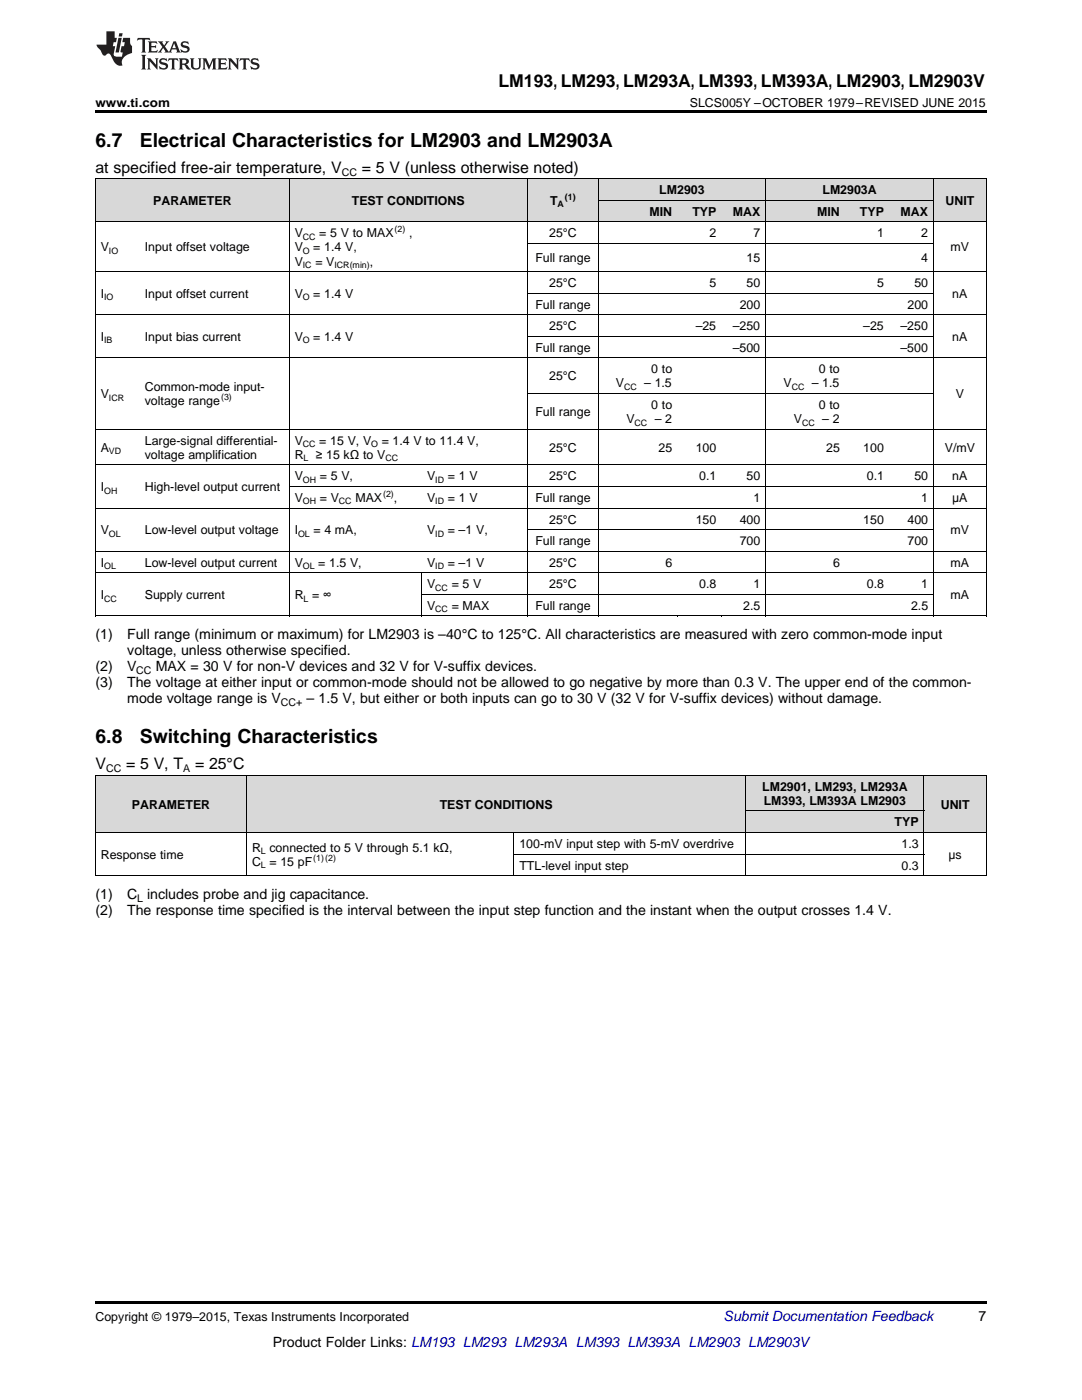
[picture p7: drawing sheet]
<svg xmlns="http://www.w3.org/2000/svg" width="216mm" height="279mm" viewBox="0 0 216 279" stroke-linecap="round" stroke-linejoin="round" font-family="sans-serif">
<defs><g id="words">
<g font-size="3.9">
<text x="19" y="29.3">6.7</text>
<text x="27.9" y="29.3">Electrical Characteristics for LM2903 and LM2903A</text>
<text x="19" y="148.3">6.8</text>
<text x="27.9" y="148.3">Switching Characteristics</text>
</g>
<text font-size="3.5" x="99.4" y="17.3">LM193, LM293, LM293A, LM393, LM393A, LM2903, LM2903V</text>
<g font-size="3.2">
<text x="19" y="34.4">at specified free-air temperature, V</text>
<text x="72.2" y="34.4">= 5 V (unless otherwise noted)</text>
<text x="19" y="153.5">V</text>
<text x="25.2" y="153.5">= 5 V, T</text>
<text x="38.9" y="153.5">= 25°C</text>
</g>
<g font-size="2.8">
<text x="19" y="127.6">(1)</text>
<text x="25.4" y="127.6">Full range (minimum or maximum) for LM2903 is –40°C to 125°C. All characteristics are measured with zero common-mode input</text>
<text x="25.4" y="130.7">voltage, unless otherwise specified.</text>
<text x="19" y="133.9">(2)</text>
<text x="19" y="137.1">(3)</text>
<text x="25.4" y="133.9">V</text>
<text x="25.4" y="137.1">The voltage at either input or common-mode should not be allowed to go negative by more than 0.3 V. The upper end of the common-</text>
<text x="31.1" y="133.9">MAX = 30 V for non-V devices and 32 V for V-suffix devices.</text>
<text x="25.4" y="140.3">mode voltage range is V</text>
<text x="61.2" y="140.3">– 1.5 V, but either or both inputs can go to 30 V (32 V for V-suffix devices) without damage.</text>
<text x="19" y="179.4">(1)</text>
<text x="25.4" y="179.4">C includes probe and jig capacitance.</text>
<text x="19" y="182.6">(2)</text>
<text x="25.4" y="182.6">The response time specified is the interval between the input step function and the instant when the output crosses 1.4 V.</text>
<text x="195.3" y="263.6">7</text>
<text x="54.4" y="268.9">Product Folder Links: LM193 LM293 LM293A LM393 LM393A LM2903 LM2903V</text>
</g>
<text font-size="2.8" fill="#0000c8" x="144.4" y="263.6">Submit Documentation Feedback</text>
<g font-size="2.5">
<text x="19" y="21.4">www.ti.com</text>
<text x="137.7" y="21.4">SLCS005Y –OCTOBER 1979–REVISED JUNE 2015</text>
<text x="30.6" y="40.9">PARAMETER</text>
<text x="70.2" y="40.9">TEST CONDITIONS</text>
<text x="109.7" y="40.9">T</text>
<text x="131.6" y="38.7">LM2903</text>
<text x="164.1" y="38.7">LM2903A</text>
<text x="188.7" y="40.9">UNIT</text>
<text x="58.8" y="47.3">V</text>
<text x="63.7" y="47.3">= 5 V to MAX</text>
<text x="81.6" y="47.3">,</text>
<text x="109.6" y="47.3">25°C</text>
<text x="129.6" y="43">MIN</text>
<text x="138.1" y="43">TYP</text>
<text x="141.6" y="47.3">2</text>
<text x="146.2" y="43">MAX</text>
<text x="150.4" y="47.3">7</text>
<text x="163.1" y="43">MIN</text>
<text x="171.6" y="43">TYP</text>
<text x="175" y="47.3">1</text>
<text x="179.7" y="43">MAX</text>
<text x="183.8" y="47.3">2</text>
<text x="20.1" y="50.2">V</text>
<text x="28.9" y="50.2">Input offset voltage</text>
<text x="58.8" y="50.2">V</text>
<text x="58.8" y="53">V</text>
<text x="62.5" y="50.2">= 1.4 V,</text>
<text x="62.9" y="53">= V</text>
<text x="73.8" y="53">,</text>
<text x="106.8" y="52.3">Full range</text>
<text x="149" y="52.3">15</text>
<text x="183.8" y="52.3">4</text>
<text x="189.7" y="50.2">mV</text>
<text x="20.1" y="59.4">I</text>
<text x="28.9" y="59.4">Input offset current</text>
<text x="58.8" y="59.4">V</text>
<text x="62.5" y="59.4">= 1.4 V</text>
<text x="109.6" y="57.3">25°C</text>
<text x="141.6" y="57.3">5</text>
<text x="149" y="57.3">50</text>
<text x="175" y="57.3">5</text>
<text x="182.5" y="57.3">50</text>
<text x="190" y="59.4">nA</text>
<text x="106.8" y="61.6">Full range</text>
<text x="109.6" y="65.9">25°C</text>
<text x="138.8" y="65.9">–25</text>
<text x="146.2" y="65.9">–250</text>
<text x="147.6" y="61.6">200</text>
<text x="172.3" y="65.9">–25</text>
<text x="179.7" y="65.9">–250</text>
<text x="181.1" y="61.6">200</text>
<text x="20.1" y="68.1">I</text>
<text x="28.9" y="68.1">Input bias current</text>
<text x="58.8" y="68.1">V</text>
<text x="62.5" y="68.1">= 1.4 V</text>
<text x="106.8" y="70.2">Full range</text>
<text x="146.2" y="70.2">–500</text>
<text x="179.7" y="70.2">–500</text>
<text x="190" y="68.1">nA</text>
<text x="109.6" y="75.9">25°C</text>
<text x="122.9" y="77.3">V</text>
<text x="128.6" y="77.3">– 1.5</text>
<text x="130" y="74.5">0 to</text>
<text x="156.4" y="77.3">V</text>
<text x="162" y="77.3">– 1.5</text>
<text x="163.4" y="74.5">0 to</text>
<text x="20.1" y="79.5">V</text>
<text x="28.9" y="78.1">Common-mode input-</text>
<text x="28.9" y="80.9">voltage range</text>
<text x="106.8" y="83">Full range</text>
<text x="130" y="81.6">0 to</text>
<text x="163.4" y="81.6">0 to</text>
<text x="190.7" y="79.5">V</text>
<text x="28.9" y="88.8">Large-signal differential-</text>
<text x="58.8" y="88.8">V</text>
<text x="63.7" y="88.8">= 15 V, V</text>
<text x="76.2" y="88.8">= 1.4 V to 11.4 V,</text>
<text x="125" y="84.5">V</text>
<text x="130.6" y="84.5">– 2</text>
<text x="158.4" y="84.5">V</text>
<text x="164.1" y="84.5">– 2</text>
<text x="20.1" y="90.2">A</text>
<text x="28.9" y="91.6">voltage amplification</text>
<text x="58.8" y="91.6">R</text>
<text x="58.8" y="95.9">V</text>
<text x="63" y="91.6">≥ 15 kΩ to V</text>
<text x="63.8" y="95.9">= 5 V,</text>
<text x="85.2" y="95.9">V</text>
<text x="89.4" y="95.9">= 1 V</text>
<text x="109.6" y="90.2">25°C</text>
<text x="109.6" y="95.9">25°C</text>
<text x="131.4" y="90.2">25</text>
<text x="138.8" y="90.2">100</text>
<text x="139.5" y="95.9">0.1</text>
<text x="149" y="95.9">50</text>
<text x="164.9" y="90.2">25</text>
<text x="172.3" y="90.2">100</text>
<text x="173" y="95.9">0.1</text>
<text x="182.5" y="95.9">50</text>
<text x="188.5" y="90.2">V/mV</text>
<text x="190" y="95.9">nA</text>
<text x="20.1" y="98">I</text>
<text x="28.9" y="98">High-level output current</text>
<text x="58.8" y="100.2">V</text>
<text x="63.8" y="100.2">= V</text>
<text x="70.9" y="100.2">MAX</text>
<text x="78.6" y="100.2">,</text>
<text x="85.2" y="100.2">V</text>
<text x="89.4" y="100.2">= 1 V</text>
<text x="106.8" y="100.2">Full range</text>
<text x="150.4" y="100.2">1</text>
<text x="183.8" y="100.2">1</text>
<text x="190" y="100.2">μA</text>
<text x="20.1" y="106.6">V</text>
<text x="28.9" y="106.6">Low-level output voltage</text>
<text x="58.8" y="106.6">I</text>
<text x="62.5" y="106.6">= 4 mA,</text>
<text x="85.2" y="106.6">V</text>
<text x="89.4" y="106.6">= –1 V,</text>
<text x="109.6" y="104.5">25°C</text>
<text x="138.8" y="104.5">150</text>
<text x="147.6" y="104.5">400</text>
<text x="172.3" y="104.5">150</text>
<text x="181.1" y="104.5">400</text>
<text x="189.7" y="106.6">mV</text>
<text x="20.1" y="113.1">I</text>
<text x="28.9" y="113.1">Low-level output current</text>
<text x="58.8" y="113.1">V</text>
<text x="63.5" y="113.1">= 1.5 V,</text>
<text x="85.2" y="113.1">V</text>
<text x="89.4" y="113.1">= –1 V</text>
<text x="106.8" y="108.8">Full range</text>
<text x="109.6" y="113.1">25°C</text>
<text x="132.8" y="113.1">6</text>
<text x="147.6" y="108.8">700</text>
<text x="166.2" y="113.1">6</text>
<text x="181.1" y="108.8">700</text>
<text x="189.7" y="113.1">mA</text>
<text x="20.1" y="119.6">I</text>
<text x="28.9" y="119.6">Supply current</text>
<text x="58.8" y="119.6">R = ∞</text>
<text x="85.2" y="117.4">V</text>
<text x="90.1" y="117.4">= 5 V</text>
<text x="109.6" y="117.4">25°C</text>
<text x="139.5" y="117.4">0.8</text>
<text x="150.4" y="117.4">1</text>
<text x="173" y="117.4">0.8</text>
<text x="183.8" y="117.4">1</text>
<text x="189.7" y="119.6">mA</text>
<text x="85.2" y="121.7">V</text>
<text x="90.1" y="121.7">= MAX</text>
<text x="106.8" y="121.7">Full range</text>
<text x="148.3" y="121.7">2.5</text>
<text x="181.8" y="121.7">2.5</text>
<text x="26.3" y="161.4">PARAMETER</text>
<text x="87.7" y="161.4">TEST CONDITIONS</text>
<text x="152.1" y="157.8">LM2901, LM293, LM293A</text>
<text x="152.4" y="160.6">LM393, LM393A LM2903</text>
<text x="187.7" y="161.4">UNIT</text>
<text x="178.5" y="164.9">TYP</text>
<text x="20.1" y="171.4">Response time</text>
<text x="50.3" y="170">R connected to 5 V through 5.1 kΩ,</text>
<text x="50.3" y="172.8">C = 15 pF</text>
<text x="103.6" y="169.2">100-mV input step with 5-mV overdrive</text>
<text x="103.6" y="173.5">TTL-level input step</text>
<text x="179.9" y="169.2">1.3</text>
<text x="179.9" y="173.5">0.3</text>
<text x="189.3" y="171.4">μs</text>
<text x="19" y="263.6">Copyright © 1979–2015, Texas Instruments Incorporated</text>
</g>
<g font-size="2.1">
<text x="68.2" y="35.1">CC</text>
<text x="27.2" y="134.5">CC</text>
<text x="56.1" y="140.8">CC+</text>
<text x="21.2" y="154.1">CC</text>
<text x="36.5" y="154.1">A</text>
<text x="27.3" y="180">L</text>
</g>
<g font-size="1.8">
<text x="111.2" y="41.4">A</text>
<text x="112.7" y="39.9">(1)</text>
<text x="60.4" y="47.8">CC</text>
<text x="78.7" y="46.4">(2)</text>
<text x="21.7" y="50.7">IO</text>
<text x="60.4" y="50.7">O</text>
<text x="60.4" y="53.5">IC</text>
<text x="66.7" y="53.5">ICR(min)</text>
<text x="20.8" y="59.9">IO</text>
<text x="60.4" y="59.9">O</text>
<text x="20.8" y="68.5">IB</text>
<text x="60.4" y="68.5">O</text>
<text x="124.5" y="77.8">CC</text>
<text x="158" y="77.8">CC</text>
<text x="21.7" y="80">ICR</text>
<text x="44.1" y="79.9">(3)</text>
<text x="60.4" y="89.3">CC</text>
<text x="74.1" y="89.3">O</text>
<text x="126.6" y="84.9">CC</text>
<text x="160.1" y="84.9">CC</text>
<text x="21.7" y="90.7">VD</text>
<text x="60.6" y="92.1">L</text>
<text x="76.9" y="92.1">CC</text>
<text x="20.8" y="98.5">OH</text>
<text x="60.4" y="96.4">OH</text>
<text x="60.4" y="100.7">OH</text>
<text x="67.6" y="100.7">CC</text>
<text x="76.4" y="99.2">(2)</text>
<text x="86.9" y="96.4">ID</text>
<text x="86.9" y="100.7">ID</text>
<text x="21.7" y="107.1">OL</text>
<text x="59.5" y="107.1">OL</text>
<text x="86.9" y="107.1">ID</text>
<text x="20.8" y="113.6">OL</text>
<text x="60.4" y="113.6">OL</text>
<text x="86.9" y="113.6">ID</text>
<text x="86.9" y="117.9">CC</text>
<text x="20.8" y="120.1">CC</text>
<text x="60.6" y="120.1">L</text>
<text x="86.9" y="122.2">CC</text>
<text x="52.1" y="170.5">L</text>
<text x="52.1" y="173.3">L</text>
<text x="62.5" y="171.8">(1)(2)</text>
</g>
</g></defs>
<g fill="#d8d8d8">
<path d="M19 154.8h30.2v11.4h-30.2z"/>
<path d="M49.2 154.8h53.4v11.4h-53.4z"/>
<path d="M102.6 154.8h46.2v11.4h-46.2z"/>
<path d="M148.8 161.9h35.6v4.3h-35.6z"/>
<path d="M184.4 154.8h12.4v11.4h-12.4z"/>
<path d="M148.8 154.8h35.6v7.1h-35.6z"/>
<path d="M19 35.7h8.8v8.6h-8.8z"/>
<path d="M27.8 35.7h29.9v8.6h-29.9z"/>
<path d="M57.7 35.7h26.5v8.6h-26.5z"/>
<path d="M84.2 35.7h21.1v8.6h-21.1z"/>
<path d="M105.3 35.7h14.1v8.6h-14.1z"/>
<path d="M119.4 40h15.8v4.3h-15.8z"/>
<path d="M135.2 40h8.8v4.3h-8.8z"/>
<path d="M144 40h8.8v4.3h-8.8z"/>
<path d="M152.8 40h15.9v4.3h-15.9z"/>
<path d="M168.7 40h8.8v4.3h-8.8z"/>
<path d="M177.5 40h8.8v4.3h-8.8z"/>
<path d="M186.3 35.7h10.5v8.6h-10.5z"/>
<path d="M119.4 35.7h15.8v4.3h-15.8z"/>
<path d="M135.2 35.7h8.8v4.3h-8.8z"/>
<path d="M144 35.7h8.8v4.3h-8.8z"/>
<path d="M152.8 35.7h15.9v4.3h-15.9z"/>
<path d="M168.7 35.7h8.8v4.3h-8.8z"/>
<path d="M177.5 35.7h8.8v4.3h-8.8z"/>
</g>
<g fill="#000">
<path d="M19 22h177.8v.5h-177.8zM19 122.9l.2 .1zM57.6 122.9l.1 .1zM84.1 122.9l.1 .1zM105.2 122.9l.1 .1zM119.3 122.9l.1 .1zM135.1 122.9l.1 .1zM143.9 122.9l.1 .1zM152.7 122.9l.1 .1zM186.2 122.9l.1 .1zM196.7 122.9l.1 .1zM19 174.8h.2z"/>
<path d="M102.5 174.8h.1zM148.7 174.8h.1zM184.3 174.8h.1zM196.7 174.8h.1zM19 259.7h177.8v.5h-177.8z"/>
</g>
<g fill="none" stroke="#000" stroke-width=".2">
<path d="M19 35.6h177.8M19.1 35.7v87.3M57.7 35.7v87.3M105.3 35.7v87.3M119.3 35.7v87.3M119.4 40h66.9M152.8 35.7v87.3M186.2 35.7v87.3M196.8 35.7v87.3M19 54.2h177.8M19 44.3h177.8M105.3 58.5h81"/>
<path d="M105.3 48.6h81M19 71.4h177.8M19 62.8h177.8M105.3 78.5h81M105.3 67.1h81M19 92.8h177.8M19 85.7h177.8M57.7 97.1h139.1M19 114.3h177.8M19 110h177.8M19 101.4h177.8M84.1 114.3v8.7"/>
<path d="M84.2 118.6h102.1M105.3 105.7h81M19 122.9h177.8M19 154.7h177.8M19.1 154.7v20.1M49.2 154.7v20.1M148.8 154.7v20.1M184.3 154.7v20.1M196.8 154.7v20.1M19 174.7h177.8M19 166.1h177.8M102.5 166.2v8.6"/>
<path d="M102.6 170.4h81.8M148.8 161.8h35.6"/>
</g>
<g fill="#231f20">
<path d="M27.5 7.6l-.1 .5 .4-.2h.6v.1v2.1l-.2 .4h1l-.3-.4v-2.1l.1-.1h.5l.5 .2-.2-.5zM29.5 8.3l.2 .3v1.5l-.2 .4h1.8l.2-.6a1.04 1.04 0 0 1-1.3 .2v-.7h.6l.3 .2v-.6l-.3 .2h-.6v-.6l.8-.1 .4 .3-.2-.5zM31.5 8.3l.9 1.1-.9 1.1h.8l-.2-.2 .5-.7 .4 .7-.2 .2h1.5l-.1-.2 .1-.4h.9l.1 .4-.2 .2h1l-.3-.3-.7-1.9h-.5l-.9 2-.8-1 .9-1h-.8l.1 .3-.3 .5-.4-.6 .2-.2zM34.7 8.6l.4 1h-.7zM36.3 8.4a.63 .63 0 0 0-.2 .7 .63 .63 0 0 0 .6 .4l.6 .2 .1 .2a.75 .75 0 0 1-.7 .4 .75 .75 0 0 1-.6-.5l.1 .7 .1-.1a1.11 1.11 0 0 0 1.5-.6 1.13 1.13 0 0 0-1.2-.8l-.1-.4a1.04 1.04 0 0 1 1.2 .2l-.2-.5-.1 .1-.5-.2zM28.2 10.9l.2 .4v2.2l-.2 .4h1l-.3-.4v-2.2l.3-.4zM29.3 11.6l.3 .4v1.5l-.3 .4h.8l-.2-.4v-1.3l1.5 1.7v-1.9l.2-.4h-.7l.2 .4v.9l-1.1-1.3zM32 11.8a.62 .62 0 0 0-.2 .7 .62 .62 0 0 0 .6 .4l.6 .1 .1 .3a.76 .76 0 0 1-.7 .3 .76 .76 0 0 1-.6-.4l.1 .7 .1-.1a1.11 1.11 0 0 0 1.5-.6 1.13 1.13 0 0 0-1.2-.8l-.1-.4a1.04 1.04 0 0 1 1.2 .2l-.2-.6-.1 .1-.5-.1zM33.7 11.6l-.2 .6a.61 .61 0 0 1 .8-.3v1.6l-.2 .4h.9l-.2-.4v-1.6a.63 .63 0 0 1 .8 .3l-.2-.6zM35.6 11.6l.3 .4v1.5l-.3 .4h1l-.2-.2v-.8l.5 .2a.76 .76 0 0 0 1.2 .7l-1-1a.58 .58 0 0 0 .6-.5 .58 .58 0 0 0-.5-.6zM36.4 11.9h.1a.45 .45 0 0 1 .5 .1 .45 .45 0 0 1 .1 .5l-.7 .2zM37.9 11.6l.2 .2a2.17 2.17 0 0 0 .3 1.9 .99 .99 0 0 0 1.6-.6v-1.1l.2-.4h-.7l.2 .2a1.92 1.92 0 0 1-.2 1.8 .6 .6 0 0 1-.9-.5v-1.1l.2-.4zM40.4 11.6l.2 .4v1.5l-.2 .4h.7l-.2-.4v-1.4l.8 1.8 .8-1.8v1.4l-.2 .4h.9l-.2-.4v-1.5l.2-.4h-.8l-.6 1.5-.6-1.5zM43.4 11.6l.2 .4v1.5l-.2 .4h1.8l.2-.6a1.04 1.04 0 0 1-1.3 .1v-.6h.5l.4 .2v-.6l-.4 .2h-.5v-.7h.8l.3 .3-.1-.6zM45.5 11.6l.2 .4v1.5l-.2 .4h.7l-.2-.4v-1.3l1.5 1.7v-1.9l.2-.4h-.7l.2 .4v.9l-1.1-1.3zM47.9 11.6l-.1 .6a.61 .61 0 0 1 .8-.3v1.6l-.3 .4h1l-.3-.4 .1-1.6a.63 .63 0 0 1 .7 .3l-.1-.6zM50.2 11.8a.62 .62 0 0 0-.2 .7 .62 .62 0 0 0 .6 .4l.6 .1 .2 .3a.76 .76 0 0 1-.8 .3 .76 .76 0 0 1-.6-.4l.1 .7 .2-.1a1.11 1.11 0 0 0 1.5-.6 1.13 1.13 0 0 0-1.3-.8l-.1-.4a1.04 1.04 0 0 1 1.2 .2l-.1-.6-.2 .1-.5-.1z"/>
<path d="M21.2 6.3v2.6h-1.9l.1 .4 .7 .9a.91 .91 0 0 0 1 .8 .56 .56 0 0 1 .5-.3 .56 .56 0 0 1 .5 .3l.4 .8a1.53 1.53 0 0 0 1.9 1.2 1.54 1.54 0 0 1 1-2.1l.9-.3v-1.4a1.52 1.52 0 0 1-.3-1.6h-1.4l-.2 .8h.5l-.2 .8h-.4l-.2 1v.2l.4 .1-.2 .8a1.93 1.93 0 0 1-1.6-.3l.3-1.8h-.5l.2-.8h.4l.2-.8h-.4v-1.3zM23.6 7.6l-.6 2.9h.7l.6-2.9zM23.8 6.6l-.1 .7h.6l.2-.7z"/>
</g>
<use href="#words"/>
</svg>
